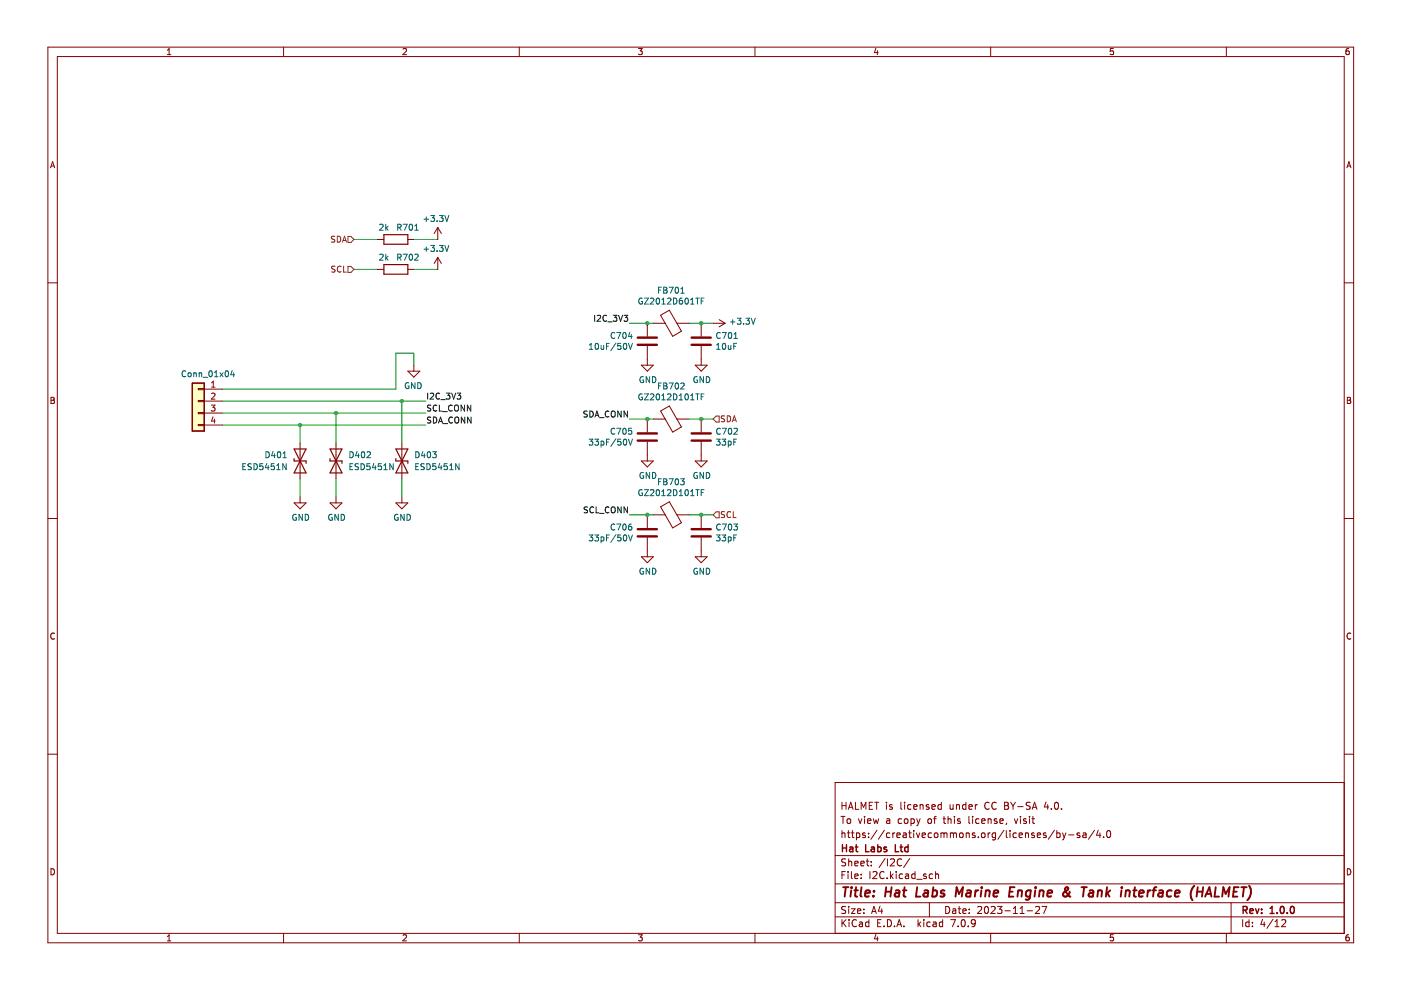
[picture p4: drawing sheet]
<svg xmlns="http://www.w3.org/2000/svg" width="297mm" height="210mm" viewBox="0 0 297 210" stroke-linecap="round" stroke-linejoin="round" font-family="sans-serif">
<g fill="none" stroke="#840000" stroke-width=".21">
<path d="M10.2 10h276.8v189.9h-276.8zM12.2 12h272.8v185.9h-272.8zM35.5 11.6h.7M35.5 10.7l.4-.4v1.3M60.1 10v2M85.5 10.4l.5-.1 .2 .4-.8 .9h.8M110.1 10v2M135.4 10.3h.8l-.5 .5 .4 .1v.6l-.2 .1-.5-.1M160.1 10v2M185.7 10.2l-.3 1h.8M186 10.7v.9M210 10v2"/>
<path d="M236.1 10.3h-.7v.6l.6-.1 .1 .7-.2 .1-.5-.1M260 10v2M286 10.3h-.4l-.2 .3-.1 .7 .3 .3 .4-.1v-.7h-.4l-.3 .2M10.7 35.6l.5-1.3 .4 1.3M10.8 35.2h.7M285.6 35.6l.4-1.3 .4 1.3M285.7 35.2h.6M10.2 60h2M285 60h2M10.8 84.2h.4l.3 .3-.3 .4 .3 .1 .1 .3-.3 .2h-.5zM10.8 84.9h.4M285.7 84.2h.4l.2 .3-.2 .4 .2 .1 .1 .3-.2 .2h-.5z"/>
<path d="M285.7 84.9h.4M10.2 109.9h2M285 109.9h2M11.6 134.3a.58 .58 0 0 0-.9 .6 .58 .58 0 0 0 .9 .5M286.4 134.3a.58 .58 0 0 0-.8 .6 .58 .58 0 0 0 .8 .5M10.2 159.9h2M285 159.9h2M178.3 173.1h.9M178.5 170.1v1.5M178.5 176.1v1.5M178.5 176.7l.2-.1 .4 .1 .1 .9M178.5 170.8h.9"/>
<path d="M178.7 173.1v1.5M179.4 170.1v1.5M179.7 176.6h.5M179.7 173.7l.2-.1 .4 .1 .1 .6-.2 .2-.3 .1-.2-.1zM179.9 176.1v1.3l.3 .2M179.9 171.6l.5-1.5 .5 1.5M180 171.2h.7M180.5 176.6h.6M180.7 176.1v1.3l.4 .2M181.4 170.1v1.5h.7M181.6 176.7l.4-.1 .3 .3-.1 .6h-.6M181.6 176.6v1.5"/>
<path d="M182 173.6l.4 1 .3-1M182.6 171.6v-1.5l.5 1.1 .5-1.1v1.5M183.3 173.1v.1M183.3 173.6v1M183.4 176.7l-.3-.1-.2 .2v.2l.5 .2v.3h-.5M183.9 174.1l.8-.1-.1-.3-.4-.1-.3 .2 .1 .7h.6M184.2 177.5v.1M184.2 176.7v.1M184.3 170.8h.5M185 170.1h-.7v1.5h.7M185.2 173.6l.2 1 .3-.7 .3 .7 .3-1M185.4 170.1h.9"/>
<path d="M185.9 170.1v1.5M185.9 176l-1.2 1.9M187.5 176l-1.3 1.9M187.9 170.1v.1M187.9 170.6v1M188 173.7h.6l.1 .9M188.7 176.7l-.5-.1-.3 .3 .2 .6h.6M188.7 174h-.5l-.3 .2 .3 .4 .5-.1M189.2 170.7l-.4-.1-.2 .2 .1 .2 .5 .2v.3h-.6M189.3 176.6v1M189.7 176.6l-.4 .3M190.2 177.1l.7-.1-.1-.3-.4-.1-.2 .2v.7h.6"/>
<path d="M191 170.1v1.3l.2 .2M191.2 173.7l-.5-.1-.3 .3 .2 .6h.6M191.5 176.7h.6l.1 .9M191.8 173.7l.2-.1 .4 .1 .1 .6-.1 .2-.4 .1-.2-.1zM191.8 170.1v.1M191.8 170.6v1M192.2 177h-.5l-.3 .2 .3 .4 .5-.1M192.7 176.6h.5M192.9 176.1v1.3l.3 .2M193.2 173.7l.4-.1 .3 .3-.2 .6h-.5M193.2 173.6v1.5M193.2 170.7l-.5-.1-.3 .3 .2 .6h.6"/>
<path d="M193.7 176.1v.1M193.7 176.6v1M193.7 171.1l.7-.1v-.3l-.5-.1-.2 .2 .1 .7h.6M194.3 176.6l.3 1 .4-1M194.4 173.6l.3 1M194.7 174.6l-.3 .5M195.1 173.6l-.4 1M195.1 170.7l.2-.1 .3 .1 .1 .9M195.1 170.6v1M195.5 177.1l.7-.1-.1-.3-.4-.1-.2 .2 .1 .7h.5M196.8 173.7l.2-.1 .4 .1 .1 .6-.1 .2-.4 .1-.2-.1zM196.9 170.7l-.3-.1-.2 .2v.2l.5 .2v.3h-.5"/>
<path d="M197.5 176.7l-.4-.1-.3 .3 .1 .6h.6M197.6 171.1l.7-.1-.1-.3-.4-.1-.2 .2v.7h.6M197.9 173.6h.6M198.1 176.7l.3-.1 .4 .1 .1 .6-.2 .2-.3 .1-.3-.1zM198.5 173.1l-.4 .2v1.3M199.5 176.7l.4-.1 .2 .2M199.5 176.6v1M199.6 170.7l-.5-.1-.2 .3 .1 .6h.6M199.6 170.1v1.5M199.9 173.6h.6M200.1 176.8l.3-.2 .3 .1 .1 .9M200.1 176.8v.8"/>
<path d="M200.1 173.1v1.3l.4 .2M201 173.7l.2-.1 .4 .1v.9M201 173.1v1.5M201.4 170.6l.1 .9 .4 .1 .2-.1M201.5 176.7l.4-.1 .2 .2M201.5 176.6v1M202.1 170.6v1M202.1 176.8l.3-.2 .3 .1 .1 .9M202.1 176.8v.8M202.4 173.1v.1M202.4 173.6v1M202.8 170.6v1"/>
<path d="M202.8 170.7l.2-.1 .4 .1v.9M203.5 176.7l.2-.1 .4 .1 .1 .6-.1 .2-.4 .1-.2-.1zM203.6 173.7l-.4-.1-.2 .2 .1 .2 .5 .2v.3h-.6M204.8 170.7l-.4-.1-.3 .3 .1 .6h.6M204.8 170.1v1.5M204.9 176.6v1M204.9 176.7l.2-.1 .3 .1 .1 .9M205.4 171.1l.7-.1v-.3l-.5-.1-.2 .2 .1 .7h.6M205.4 173.1v1.3l.2 .2M206.2 173.1v.1M206.2 173.6v1M206.7 176.7l-.3-.1-.3 .2 .1 .2 .5 .2v.3h-.6"/>
<path d="M206.8 170.6v1M207.2 170.6l-.4 .3M207.4 177.5v.1M207.6 173.7l-.5-.1-.2 .3 .1 .6h.6M208.1 176.7l.3-.1 .4 .1 .1 .6-.2 .2-.3 .1-.3-.1zM208.1 174.1l.8-.1-.1-.3-.4-.1-.3 .2 .1 .7h.6M209.5 176.6v1M209.5 173.6v1M209.5 173.7l.2-.1 .4 .1v.9M209.7 170.2a.71 .71 0 0 0-1 .5 .71 .71 0 0 0 .7 .9l.3-.1M209.9 176.6l-.4 .3M211.1 176.7l-.5-.1-.2 .3 .1 .6h.6"/>
<path d="M211.1 176.6v1.2l-.3 .3-.4-.1M211.2 170.2a.71 .71 0 0 0-1 .5 .71 .71 0 0 0 .7 .9l.3-.1M211.4 173.7l-.4-.1-.2 .2 .1 .2 .5 .2v.3h-.6M212 174.1l.7-.1-.1-.3-.4-.1-.2 .2 .1 .7h.5M212.9 176l-1.3 1.9M213 170.1h.5l.3 .3-.3 .4 .3 .2 .1 .3-.3 .3h-.6zM213 170.8h.5M213.4 176.1v1.3l.2 .2M213.4 174.5l-.1 .3M214.1 176.1v.1M214.1 176.6v1M214.3 170.1l.5 .8"/>
<path d="M214.8 170.9v.7M215.1 173.6l.3 1 .4-1M215.3 170.1l-.5 .8M215.5 176.7l-.4-.1-.3 .3 .1 .6h.6M215.8 171h1.1M216.1 177.1l.7-.1-.1-.3-.4-.1-.2 .2v.7h.6M216.4 173.1v.1M216.4 173.6v1M217.4 176.7l.2-.1 .4 .1 .1 .9M217.4 176.6v1M217.6 173.7l-.4-.1-.2 .2 .1 .2 .5 .2v.3h-.6M218.3 173.1v.1"/>
<path d="M218.3 173.6v1M218.4 170.2l-.5-.1-.3 .1v.5l.7 .3 .1 .3-.3 .3-.5-.1M218.8 173.6h.5M218.9 171.6l.4-1.5 .5 1.5M219 171.2h.7M219 173.1v1.3l.3 .2M219.3 176.7l-.4-.1-.2 .2 .1 .2 .5 .2v.3h-.6M219.9 177.1l.7-.1v-.3l-.5-.1-.2 .2 .1 .7h.6M221.8 176.7l-.4-.1-.2 .2 .1 .2 .5 .2v.3h-.6M221.8 170l-.4 1.1h.9M222.1 170.6v1M222.9 171.5v.1"/>
<path d="M223.6 176l-1.3 1.9M223.7 170.2l.2-.1a.8 .8 0 0 1 .5 .7 .8 .8 0 0 1-.5 .8l-.3-.6zM224.1 176.7l.4-.1 .3 .3-.2 .6h-.5M224.1 176.1v1.5M225.1 171.5v.1M225.3 176.6l.3 1M225.6 177.6l-.3 .5M226 176.6l-.4 1M226.6 177h1.1M228.9 176.7l-.3-.1-.3 .2 .1 .2 .5 .2v.3h-.6M229.6 176.7h.6l.1 .9M230.3 177h-.5l-.2 .2 .2 .4 .5-.1"/>
<path d="M232.1 176l-1.3 1.9M232.8 176l-.3 1.1h.9M233.2 176.6v1M234 177.5v.1M234.8 176.2l.2-.1a.8 .8 0 0 1 .5 .7 .8 .8 0 0 1-.5 .8l-.4-.6zM285 165.9h-107.9v32M10.8 184.2a.66 .66 0 0 1 .8 .6 .66 .66 0 0 1-.8 .7zM35.5 198.6l.4-.4v1.3M35.5 199.5h.7M60.1 197.9v2M85.5 198.3l.5-.1 .2 .4-.8 .9h.8M110.1 197.9v2"/>
<path d="M135.4 198.2h.8l-.5 .5 .4 .1v.6l-.2 .1-.5-.1M160.1 197.9v2M177.1 194.4h107.9M177.1 191.4h107.9M177.1 187.4h107.9M177.1 181.4h107.9M178.5 195v1.5M178.5 185.5h.5M178.7 195.6l.7 .9M179.2 184.8h-.7v1.5M179.3 192.3l-.6-.1-.2 .1v.5l.7 .2 .1 .4-.3 .3-.6-.1M179.3 182.2l-.6-.1-.2 .1v.5l.7 .2 .1 .4-.3 .3-.6-.1"/>
<path d="M179.4 195l-.9 .8M179.8 184.8v.1M179.8 185.3v1M179.9 182.1v1.5M179.9 192.2v.1M179.9 192.7v1M179.9 182.7l.3-.1 .3 .1 .1 .9M180 195v.1M180 195.5v1M180.5 192.7h.8l-.8 1h.8M180.5 184.8v1.3l.2 .2M181.2 183.1l.7-.2v-.2l-.5-.1-.2 .2 .1 .7h.6"/>
<path d="M181.2 185.8l.7-.2v-.2l-.5-.1-.2 .2 .1 .7h.6M181.6 195.1a.71 .71 0 0 0-1 .5 .71 .71 0 0 0 .7 .9l.3-.2M181.8 193.2l.7-.2-.1-.2-.4-.1-.2 .2 .1 .7h.5M182.2 195.6h.6l.1 .9M182.5 183.1l.7-.2v-.2l-.5-.1-.2 .2 .1 .7h.6M182.6 186.1v.2M182.6 185.4v.1M182.9 195.8l-.5 .1-.2 .2 .2 .4 .5-.1M183.2 193.5v.2M183.2 192.8v.1M183.7 182.6h.5M183.9 182.1v1.3l.3 .2"/>
<path d="M184.2 195.6l-.4-.1-.3 .3 .2 .6h.5M184.2 195v1.5M184.4 184.8v1.5M184.7 183.4v.2M184.7 182.7v.1M184.8 193.7l.5-1.5 .5 1.5M184.9 193.3h.8M185.1 184.9l.6-.1 .2 .4-.9 1.1h.9M185.7 198.1l-.3 1h.8M186 198.6v.9M186.1 195.7h.5M186.6 192.1l-.4 1.1h1"/>
<path d="M186.8 195h-.7v1.5h.7M186.9 192.7v1M187.4 196.3v.2M187.4 184.9a.71 .71 0 0 0-.9 .5 .71 .71 0 0 0 .7 .9l.2-.2M187.7 182l-1.3 1.9M188.1 186.1v.2M188.2 195a.76 .76 0 0 1 .8 .7 .76 .76 0 0 1-.8 .8zM188.2 182.1v1.5M188.8 182.2l.6-.1 .3 .4-1 1.1h1M188.8 184.8v1.5M188.9 185.7l.5 .6M189.4 185.3l-.6 .6"/>
<path d="M189.7 196.3v.2M190 184.8v.1M190 185.3v1M190.2 196.5l.5-1.5 .5 1.5M190.3 196.1h.7M191.2 182.2a.71 .71 0 0 0-1 .5 .71 .71 0 0 0 .7 .9l.3-.2M191.4 185.4l-.5-.1-.2 .3 .1 .6h.6M191.7 196.3v.2M192 185.4h.6l.1 .9M192.7 185.6l-.5 .1-.3 .2 .3 .4 .5-.1M192.9 182l-1.3 1.9M194 185.4l-.4-.1-.3 .3 .1 .6h.6"/>
<path d="M194 184.8v1.5M194.4 186.4h1.1M194.6 195v1.5M194.8 195.9l.4 .6M195.2 195.5l-.6 .6M195.9 195v.1M195.9 195.5v1M196.4 185.4l-.4-.1-.2 .2 .1 .2 .5 .2v.3h-.6M197 191.4v3M197.2 195.6l-.4-.1-.3 .3 .1 .6h.6M197.7 185.4l-.4-.1-.3 .3 .1 .6h.6M197.9 195.6h.5l.1 .9"/>
<path d="M198.4 185.4l.2-.1 .3 .1 .1 .9M198.4 184.8v1.5M198.5 195.8l-.5 .1-.2 .2 .2 .4 .5-.1M199.9 195.6l-.5-.1-.3 .3 .2 .6h.6M199.9 195v1.5M200.5 192.2a.76 .76 0 0 1 .9 .7 .76 .76 0 0 1-.9 .8zM201.6 195h1l-.7 1.5M202 192.8h.6v.9M202.6 193l-.5 .1-.2 .2 .2 .4 .5-.1M203.1 192.7h.6M203.1 196.3v.2M203.4 192.2v1.3l.3 .2"/>
<path d="M203.9 195.1l.2-.1a.8 .8 0 0 1 .6 .7 .8 .8 0 0 1-.6 .8l-.3-.6zM204.1 193.2l.8-.2-.1-.2-.4-.1-.3 .2 .1 .7h.6M205.3 196.3v.2M205.5 193.5v.2M205.5 192.8v.1M206.8 195.6l-.3 .3h-.3l-.3-.3v-.3l.3-.3 .4 .1 .2 .2a1 1 0 0 1-.4 1.2h-.3M207.3 192.3l.6-.1 .2 .4-.9 1.1h.9M208.9 192.3l.2-.1a.8 .8 0 0 1 .5 .7 .8 .8 0 0 1-.5 .8l-.4-.6zM210 197.9v2M210.1 192.3l.6-.1 .3 .4-.9 1.1h.9M211.5 192.2h.9l-.5 .6 .5 .1v.6l-.3 .2-.6-.2M213.1 193.1h1.1"/>
<path d="M214.9 193.7h.8M214.9 192.6l.4-.4v1.5M216.3 193.7h.8M216.3 192.6l.4-.4v1.5M217.8 193.1h1.1M219.6 192.3l.5-.1 .3 .4-.9 1.1h.9M220.9 192.2h1l-.6 1.5M236.1 198.2h-.7v.6l.6-.1 .1 .7-.2 .1-.5-.1M260 197.9v2M261 191.4v6.5M263.5 195v1.5M264.8 195.6l-.4-.1-.3 .3 .2 .6h.5"/>
<path d="M264.8 195v1.5M265.5 196.3v.2M265.5 195.6v.1M267.7 194.9l-.4 1.1h1M268 195.5v1M269.9 194.9l-1.3 1.9M270.3 196.5h.9M270.3 195.4l.4-.4v1.5M271.7 195.1l.6-.1 .3 .4-.9 1.1h.9M285.7 184.2a.66 .66 0 0 1 .7 .6 .66 .66 0 0 1-.7 .7zM286 198.2l-.4 .1-.2 .2-.1 .7 .3 .3 .4-.1v-.7h-.4l-.3 .2"/>
</g>
<g fill="none" stroke="#840000" stroke-width=".3">
<path d="M178.6 179.1v1.5M178.6 179.8h.9M179.5 179.1v1.5M180.2 179.7h.6v.9M180.8 179.9l-.5 .1-.2 .2 .2 .4 .5-.1M181.3 179.6h.6M181.5 179.1v1.3l.4 .2M183.5 179.1v1.5h.8M184.8 179.7h.5l.1 .9M185.4 179.9l-.5 .1-.2 .2 .2 .4 .5-.1M186.1 179.7l.4-.1 .3 .3-.1 .6h-.6M186.1 179.1v1.5"/>
<path d="M188 179.7l-.4-.1-.2 .2 .1 .2 .5 .2v.3h-.6M189.8 179.1v1.5h.7M190.8 179.6h.6M191 179.1v1.3l.4 .2M192.5 179.7l-.4-.1-.3 .3 .2 .6h.5M192.5 179.1v1.5M263.6 193l.7-.1 .1-.2v-.4l-.8-.1v1.5M263.9 193l.5 .7M265 193.2l.7-.2-.1-.3h-.4l-.2 .2 .1 .7h.5M266.2 192.7l.4 1 .3-1M267.5 193.5v.2M267.5 192.7v.2"/>
<path d="M269.3 193.7h.8M269.3 192.6l.4-.4v1.5M270.8 193.5v.2M271.6 192.3l.2-.1a.8 .8 0 0 1 .5 .7 .8 .8 0 0 1-.5 .8l-.4-.6zM272.9 193.5v.2M273.7 192.3l.2-.1a.8 .8 0 0 1 .5 .7 .8 .8 0 0 1-.5 .8l-.3-.6z"/>
</g>
<g fill="none" stroke="#840000" stroke-width=".4">
<path d="M178.8 188.1h1.1M179.3 188.1l-.2 2M180.5 188.8l-.2 1.3M180.6 188.1l-.1 .2M181.1 188.8h.8M181.5 188.1l-.2 1.7 .1 .2 .3 .1M182.7 188.1l-.3 1.7 .3 .3M183.4 189.4l1-.2v-.3h-.8l-.2 .9 .2 .3 .6-.1M185.2 189.9v.2M185.3 188.9v.2M187.8 189.1h1.1M187.9 188.1l-.3 2"/>
<path d="M189 188.1l-.2 2M189.9 188.9h.7v1.2M190.7 189.2l-.7 .1a.4 .4 0 0 0-.3 .4 .4 .4 0 0 0 .2 .4l.7-.1M191.4 188.8h.8M191.8 188.1l-.2 1.7v.2l.4 .1M194.5 188.1l-.3 2h1M196 188.9h.7v1.2M196.8 189.2l-.7 .1a.4 .4 0 0 0-.3 .4 .4 .4 0 0 0 .2 .4l.7-.1M197.8 188.9h.7l.2 .3-.1 .5a.66 .66 0 0 1-1 .3M197.9 188.1l-.3 2M200.3 188.9a.49 .49 0 0 0-.8 .3v.1l.7 .2v.3l-.3 .3-.5-.1M202.6 190.1l.2-2 .5 1.4 .9-1.4-.3 2"/>
<path d="M205 188.9h.8l-.1 1.2M205.8 189.2l-.6 .1a.4 .4 0 0 0-.4 .4 .4 .4 0 0 0 .3 .4l.6-.1M206.8 188.8l-.1 1.3M207.4 188.8l-.4 .1-.2 .3M208.1 188.8l-.2 1.3M208.2 188.1l-.1 .2M209 189l.3-.2 .5 .1-.1 1.2M209 188.8l-.1 1.3M210.7 189.4l.9-.2v-.3h-.8l-.2 .9 .3 .3 .5-.1M214 189.1h.7M215.1 188.1h-.9l-.3 2h1M215.9 189l.3-.2 .4 .1v1.2"/>
<path d="M215.9 188.8l-.2 1.3M218.5 188.9a.66 .66 0 0 0-.9 .3l-.1 .5 .1 .3h.8M218.6 188.8l-.3 1.6-.4 .4-.4-.1M219.5 188.8l-.2 1.3M219.6 188.1v.2M220.4 189l.3-.2 .5 .1-.1 1.2M220.5 188.8l-.2 1.3M222.1 189.4l1-.2-.1-.3h-.7l-.3 .9 .3 .3 .6-.1M226.8 189.1l-.2 .4a.92 .92 0 0 1-.9 .6l-.2-.1a.54 .54 0 0 1 .1-.8l.9-.7-.1-.3-.2-.1a.6 .6 0 0 0-.2 1.1l.7 .8 .3 .1M229.3 188.1h1.1M229.9 188.1l-.3 2M231 188.9h.8l-.1 1.2"/>
<path d="M231.8 189.2l-.7 .1a.4 .4 0 0 0-.3 .4 .4 .4 0 0 0 .2 .4l.7-.1M232.8 189l.3-.2 .5 .1-.1 1.2M232.8 188.8l-.1 1.3M234.7 188.1l-.2 2M234.8 189.3l.4 .8M235.4 188.8l-.9 .7M237.8 188.8l-.2 1.3M237.9 188.1l-.1 .2M238.7 189l.3-.2 .5 .1-.1 1.2M238.7 188.8l-.1 1.3M240.3 188.8h.7M240.6 188.1l-.2 1.7 .1 .2 .3 .1"/>
<path d="M241.5 189.4l1-.2-.1-.3h-.7l-.2 .9 .2 .3 .6-.1M243.4 188.8l-.2 1.3M244 188.8l-.4 .1-.3 .3M244.3 188.8h.8M245.2 188.1l-.4 .1-.1 .2-.2 1.7M245.8 188.9h.7v1.2M246.6 189.2l-.7 .1a.4 .4 0 0 0-.3 .4 .4 .4 0 0 0 .2 .4l.7-.1M248.4 188.9a.66 .66 0 0 0-1 .3v.5l.1 .3h.8M249.1 189.4l1-.2-.1-.3h-.7l-.2 .9 .2 .3 .6-.1M253.2 187.8a2.35 2.35 0 0 0-.4 3.1M253.8 189.1h1.2M253.9 188.1l-.2 2"/>
<path d="M255.1 188.1l-.3 2M255.5 190.1l.9-2 .4 2M255.8 189.5h.9M257.8 188.1l-.3 2h1M259.1 190.1l.3-2 .5 1.4 .8-1.4-.2 2M261.5 189.1h.7M262.6 188.1h-.9l-.3 2h1M263.2 188.1h1.1M263.8 188.1l-.3 2M264.8 187.8a2.32 2.32 0 0 1-.3 3.1"/>
</g>
<path d="M40.8 81.2h2.5v10.2h-2.5z" fill-rule="evenodd" fill="#ffffc2"/>
<path d="M81.4 49.8h5.1v2h-5.1zM81.4 56.1h5.1v2h-5.1zM40.8 81.2h2.5v10.2h-2.5zM62.4 97.2v.5h2.5v.5M62.4 95.2h2.5l-2.5 5.1h2.5zM70 97.2v.5h2.5v.5M70 95.2h2.5l-2.5 5.1h2.5zM83.9 97.2v.5h2.6v.5M83.9 95.2h2.6l-2.6 5.1h2.6z" fill="none" stroke="#840000" stroke-width=".25"/>
<g fill="none" stroke="#009600" stroke-width=".21">
<path d="M75 50.8h5.1M75 57.1h5.1M87.7 50.8h5.1M87.7 57.1h5.1M87.7 77.4v-2.5h-3.8v7.6h-36.8M133.4 68.5h5.1M146.1 68.5h5.1M47.1 90.1h43.2M47.1 87.6h43.2M47.1 85h43.2M63.6 90.1v3.8M71.2 87.6v6.3"/>
<path d="M85.2 85v8.9M133.4 88.8h5.1M146.1 88.8h5.1M63.6 101.5v3.9M71.2 101.5v3.9M85.2 101.5v3.9M133.4 109.2h5.1M146.1 109.2h5.1"/>
</g>
<g fill="none" stroke="#0f0f0f" stroke-width=".21">
<path d="M126.1 66.8v1.3M126.6 67l.5-.2 .2 .4-.7 .9h.7M128.6 67a.56 .56 0 0 0-.8 .5 .56 .56 0 0 0 .8 .5M128.9 68.2h.9M130 66.8h.8l-.4 .5 .3 .2v.5l-.1 .1-.6-.1M131.2 66.8l.4 1.3 .4-1.3M132.3 66.8h.8l-.4 .5 .3 .2v.5l-.2 .1-.5-.1M90.7 83.3v1.3M91.2 83.5l.5-.2 .2 .4-.7 .9h.7M91.3 88.5h-.6v.4l.5 .3 .1 .3-.2 .2-.5-.1M91.3 85.9l-.6 .1v.4l.5 .2 .1 .3-.2 .3-.5-.1M91.9 88.4a.64 .64 0 0 1 .7 .7 .64 .64 0 0 1-.7 .6z"/>
<path d="M92.6 86a.56 .56 0 0 0-.8 .5 .56 .56 0 0 0 .8 .5M93 89.7l.4-1.3 .4 1.3M93.1 89.3h.6M93.2 85.9v1.3h.6M93.2 83.5a.56 .56 0 0 0-.8 .5 .56 .56 0 0 0 .8 .5M93.5 84.7h.9M93.9 87.3h1M93.9 89.8h1M94.6 83.3h.8l-.4 .5 .3 .2v.5l-.1 .1-.6-.1M95.8 83.3l.4 1.3 .4-1.3M95.9 86a.56 .56 0 0 0-.8 .5 .56 .56 0 0 0 .8 .5M95.9 88.5a.56 .56 0 0 0-.8 .6 .56 .56 0 0 0 .8 .5"/>
<path d="M96.4 86.1l.3-.2a.43 .43 0 0 1 .5 .4v.4a.42 .42 0 0 1-.4 .5 .42 .42 0 0 1-.4-.5zM96.5 88.6l.2-.2a.43 .43 0 0 1 .6 .4v.5a.42 .42 0 0 1-.5 .4 .42 .42 0 0 1-.4-.4zM96.9 83.3h.8l-.4 .5 .3 .2v.5l-.2 .1-.5-.1M98.5 85.9v1.3l-.7-1.3v1.3M98.5 88.4v1.3l-.7-1.3v1.3M99.8 85.9v1.3l-.7-1.3v1.3M99.9 88.4v1.3l-.8-1.3v1.3M124.5 87.2l-.7 .1v.3l.6 .3 .1 .3-.2 .2h-.5M125.1 87.2a.64 .64 0 0 1 .7 .6 .64 .64 0 0 1-.7 .6zM126.1 88.4l.5-1.2 .4 1.2M126.3 88.1h.6M127.1 88.5h1"/>
<path d="M129.1 87.3a.56 .56 0 0 0-.8 .5 .56 .56 0 0 0 .8 .5M129.6 87.3l.3-.1a.43 .43 0 0 1 .5 .4v.4a.42 .42 0 0 1-.4 .4 .42 .42 0 0 1-.4-.4zM131.7 87.2v1.2l-.7-1.2v1.2M133 87.2v1.2l-.7-1.2v1.2M124.6 107.5l-.7 .1v.3l.5 .3 .2 .3-.3 .2h-.5M125.8 107.6a.56 .56 0 0 0-.8 .5 .56 .56 0 0 0 .8 .5M126.4 107.5v1.2h.6M127.1 108.9h1M129.1 107.6a.56 .56 0 0 0-.8 .5 .56 .56 0 0 0 .8 .5M129.6 107.6l.3-.1a.43 .43 0 0 1 .5 .4v.4a.42 .42 0 0 1-.4 .5 .42 .42 0 0 1-.4-.5zM131.7 107.5v1.2l-.7-1.2v1.2M133 107.5v1.2l-.7-1.2v1.2"/>
</g>
<g fill="none" stroke="#725600" stroke-width=".21">
<path d="M71 50.1l-.7 .1v.4l.6 .2 .1 .3-.3 .3-.4-.1M71 56.5h-.6v.4l.5 .3 .1 .3-.2 .2-.5-.1M71.5 50.1a.64 .64 0 0 1 .8 .6 .64 .64 0 0 1-.8 .7zM72.3 56.5a.56 .56 0 0 0-.8 .6 .56 .56 0 0 0 .8 .5M72.6 51.4l.4-1.3 .5 1.3M72.7 51h.6M72.8 56.4v1.3h.7M73.8 56.5h.6l.6 .6-.6 .7h-.6zM73.8 50.1h.6l.6 .7-.6 .6h-.6zM151.2 88.8l.6-.6h.7v1.3h-.7zM153.6 88.2l-.6 .1v.3l.5 .3 .1 .3-.2 .2h-.5M154.2 88.2a.64 .64 0 0 1 .7 .6 .64 .64 0 0 1-.7 .6z"/>
<path d="M155.3 89.4l.4-1.2 .4 1.2M155.4 89.1h.6M151.2 109.2l.6-.7h.7v1.3h-.7zM153.6 108.5l-.6 .1v.4l.5 .2 .1 .3-.2 .2h-.5M154.9 108.6a.56 .56 0 0 0-.8 .5 .56 .56 0 0 0 .8 .5M155.5 108.5v1.2h.6"/>
</g>
<g fill="none" stroke="#840000" stroke-width=".21">
<path d="M80.1 50.8h1.3M80.1 57.1h1.3M86.5 50.8h1.2M86.5 57.1h1.2M92.8 54.6l.8 1.2M92.8 48.2v2.6M92.8 54.6v2.5M92.8 54.6l-.7 1.2M92.8 48.2l.8 1.3M92.8 48.2l-.7 1.3M86.5 78.7h2.5l-1.3 1.3zM87.7 77.4v1.3"/>
<path d="M136 77.4h2.5l-1.3 1.3zM137.2 68.5v2.8M137.2 73.4v4M138.5 68.5h2.5M140.1 66.8l1.8-1 2.6 4.4-1.9 1.1zM143.5 68.5h2.6M147.4 77.4h2.5l-1.2 1.3zM148.7 68.5v2.8M148.7 73.4v4M151.2 68.5h2.5M152.5 67.8l1.2 .7M153.7 68.5l-1.2 .8"/>
<path d="M42 82.4h1.3v.2h-1.3zM42 84.9h1.3v.3h-1.3zM42 87.5h1.3v.2h-1.3zM42 90h1.3v.2h-1.3zM43.3 82.5h3.8M43.3 85h3.8M43.3 87.6h3.8M43.3 90.1h3.8M63.6 93.9v7.6M71.2 93.9v7.6M85.2 93.9v7.6M136 97.7h2.5l-1.3 1.3z"/>
<path d="M137.2 88.8v2.8M137.2 93.7v4M138.5 88.8h2.5M140.1 87.1l1.8-1 2.6 4.4-1.9 1.1zM143.5 88.8h2.6M147.4 97.7h2.5l-1.2 1.3zM148.7 88.8v2.8M148.7 93.7v4M62.4 106.6h2.5l-1.3 1.3zM63.6 105.4v1.2M70 106.6h2.5l-1.3 1.3zM71.2 105.4v1.2"/>
<path d="M83.9 106.6h2.6l-1.3 1.3zM85.2 105.4v1.2M136 118h2.5l-1.3 1.3zM137.2 109.2v2.8M137.2 114v4M138.5 109.2h2.5M140.1 107.5l1.8-1.1 2.6 4.4-1.9 1.1zM143.5 109.2h2.6M147.4 118h2.5l-1.2 1.3zM148.7 109.2v2.8M148.7 114v4"/>
</g>
<g fill="none" stroke="#006464" stroke-width=".21">
<path d="M80.5 47.7l.5-.2 .2 .4-.7 .9h.7M80.5 54l.5-.1 .2 .4-.7 .9h.7M81.8 47.5v1.3M81.8 53.9v1.3M81.9 48.3l.4 .5M81.9 54.7l.4 .5M82.3 48l-.5 .4M82.3 54.3l-.5 .5M84.3 48.2l.6-.1 .1-.4-.7-.2v1.3M84.3 54.6l.6-.1 .1-.5-.7-.1v1.3M84.6 48.2l.4 .6M84.6 54.6l.4 .6"/>
<path d="M85.5 47.5h.8l-.5 1.3M85.5 53.9h.8l-.5 1.3M86.9 47.7l.1-.2a.68 .68 0 0 1 .5 .7 .68 .68 0 0 1-.5 .6l-.3-.5zM86.9 54l.1-.1a.68 .68 0 0 1 .5 .6 .68 .68 0 0 1-.5 .7l-.3-.5zM88 48.8h.7M88 47.9l.3-.4v1.3M88 54l.4-.1 .3 .4-.8 .9h.8M89.9 52.8h1M89.9 46.5h1M90.4 46v1M90.4 52.3v1M91.3 52h.8l-.4 .5 .4 .1v.6l-.2 .1-.6-.1"/>
<path d="M91.3 45.7h.8l-.4 .5 .4 .1v.5l-.2 .2-.6-.2M92.7 53.2v.1M92.7 46.8v.2M93.2 52h.7l-.4 .5 .4 .1v.6l-.2 .1-.5-.1M93.2 45.7h.7l-.4 .5 .4 .1v.5l-.2 .2-.5-.2M94.3 52l.4 1.3 .5-1.3M94.3 45.7l.4 1.3 .5-1.3M39.4 78.7a.56 .56 0 0 0-.8 .5 .56 .56 0 0 0 .8 .6M40 79.1l.3-.1 .2 .3v.3l-.2 .3-.4-.3zM41.1 79.2l.5-.1v.8M41.1 79v.9M42.2 79.2l.5-.1 .1 .8"/>
<path d="M42.2 79v.9M44.4 78.7l.2-.1a.68 .68 0 0 1 .4 .6 .68 .68 0 0 1-.4 .7l-.3-.5zM45.5 79.9h.7M45.5 79l.3-.4v1.3M46.6 79l.7 .9M47.3 79l-.7 .9M47.8 78.7l.2-.1a.68 .68 0 0 1 .5 .6 .68 .68 0 0 1-.5 .7l-.3-.5zM49.2 78.6l-.3 .9h.8M49.5 79v.9M125 74.1h.7M125 73.2l.3-.4v1.3M126.3 72.9l.2-.1a.68 .68 0 0 1 .4 .6 .68 .68 0 0 1-.4 .7l-.3-.5z"/>
<path d="M127.4 73.2l.1 .8 .5-.1M128 73.2v.9M128.6 73.4h.4M129.2 72.8h-.6v1.3M130.3 70.6a.56 .56 0 0 0-.8 .5 .56 .56 0 0 0 .8 .5M130.6 72.7l-1.1 1.7M130.8 70.5h.8l-.5 1.3M131.6 72.8h-.6l-.1 .6 .7-.1v.6l-.2 .2-.5-.2M132.2 70.6l.1-.1a.68 .68 0 0 1 .5 .6 .68 .68 0 0 1-.5 .7l-.3-.5zM132.3 72.9l.2-.1a.68 .68 0 0 1 .4 .6 .68 .68 0 0 1-.4 .7l-.3-.5zM133.2 72.8l.5 1.3 .4-1.3M133.5 70.4l-.3 .9h.8"/>
<path d="M133.8 70.9v.9M136.2 63.3a.58 .58 0 0 0-.8 .6 .58 .58 0 0 0 .8 .5v-.5h-.2M136.4 79.9a.58 .58 0 0 0-.7 .6 .58 .58 0 0 0 .8 .5v-.4h-.3M136.6 63.2h.9l-.9 1.3h.9M137.7 79.9v1.2l-.7-1.2v1.2M137.9 63.3l.5-.1 .2 .4-.8 .9h.8M138.3 79.9a.64 .64 0 0 1 .8 .6 .64 .64 0 0 1-.8 .6zM139.2 63.3l.2-.1a.68 .68 0 0 1 .5 .6 .68 .68 0 0 1-.5 .7l-.3-.5zM139.6 61.5h.5M140.2 60.9h-.6v1.3M140.3 64.5h.7M140.3 63.6l.4-.4v1.3"/>
<path d="M140.7 61.5h.4M140.7 60.9h.4l.3 .2-.3 .4 .3 .1v.3l-.2 .3h-.5zM141.5 63.3l.5-.1 .3 .4-.8 .9h.8M141.9 60.9h.8l-.5 1.3M142.8 63.2a.64 .64 0 0 1 .7 .6 .64 .64 0 0 1-.7 .7zM143.3 61l.1-.1a.68 .68 0 0 1 .5 .6 .68 .68 0 0 1-.5 .7l-.3-.5zM144.3 62.2h.8M144.3 61.3l.4-.4v1.3M144.6 63.2l-.3 .1-.2 .2-.1 .7 .3 .3 .4-.1-.1-.7h-.3l-.3 .2M145.3 63.3l.2-.1a.68 .68 0 0 1 .5 .6 .68 .68 0 0 1-.5 .7l-.3-.5zM146.4 64.5h.8M146.4 63.6l.4-.4v1.3"/>
<path d="M147.5 63.2h.7M147.8 79.9a.58 .58 0 0 0-.7 .6 .58 .58 0 0 0 .8 .5v-.4h-.3M147.9 63.2v1.3M148.7 63.8h.4M149.2 79.9v1.2l-.8-1.2v1.2M149.3 63.2h-.6v1.3M149.8 79.9a.64 .64 0 0 1 .7 .6 .64 .64 0 0 1-.7 .6zM151.9 74.1h.8M151.9 73.2l.4-.4v1.3M152.7 70.6a.56 .56 0 0 0-.8 .5 .56 .56 0 0 0 .8 .5M153.1 70.5h.9l-.6 1.3M153.3 72.9l.1-.1a.68 .68 0 0 1 .5 .6 .68 .68 0 0 1-.5 .7l-.3-.5z"/>
<path d="M154.4 73.2l.1 .8 .5-.1M154.5 70.6l.2-.1a.68 .68 0 0 1 .5 .6 .68 .68 0 0 1-.5 .7l-.3-.5zM154.9 68.3h.9M155 73.2v.9M155.3 67.8v.9M155.6 73.4h.4M155.6 71.8h.7M155.6 70.9l.4-.4v1.3M156.2 72.8h-.6v1.3M156.3 67.5h.8l-.4 .5 .3 .1v.5l-.1 .1-.6-.1M157.6 68.6v.1M158.1 67.5h.8l-.4 .5 .4 .1v.5l-.2 .1-.6-.1"/>
<path d="M159.3 67.5l.4 1.2 .4-1.2M43.1 80h.9M51.5 98.9h.4M52.1 98.3h-.6v1.3h.6M53.3 98.4h-.7v.4l.6 .2 .1 .3-.2 .3-.5-.1M53.8 98.3a.64 .64 0 0 1 .8 .6 .64 .64 0 0 1-.8 .7zM55.7 98.3h-.6l-.1 .6h.7v.6l-.2 .1-.5-.1M56.4 95.8a.64 .64 0 0 1 .7 .6 .64 .64 0 0 1-.7 .6zM56.6 98.3l-.3 .9h.7M56.9 98.7v.9M57.9 95.7l-.3 .9h.8M58.1 98.3h-.6v.6h.6v.6l-.1 .1-.5-.1"/>
<path d="M58.2 96.2v.8M58.7 99.6h.7M58.7 98.7l.3-.4v1.3M58.9 95.9l.2-.1a.68 .68 0 0 1 .4 .6 .68 .68 0 0 1-.4 .6l-.3-.4zM60 97h.7M60 96.1l.4-.3v1.2M60.7 98.3v1.3l-.8-1.3v1.3M74.2 95.8a.64 .64 0 0 1 .7 .6 .64 .64 0 0 1-.7 .6zM74.2 98.9h.4M74.8 98.3h-.6v1.3h.6M75.7 95.7l-.3 .9h.8M76 96.2v.8"/>
<path d="M76 98.4h-.7v.4l.6 .2 .1 .3-.2 .3-.5-.1M76.5 98.3a.64 .64 0 0 1 .8 .6 .64 .64 0 0 1-.8 .7zM76.7 95.9l.2-.1a.68 .68 0 0 1 .5 .6 .68 .68 0 0 1-.5 .6l-.3-.4zM77.8 95.9l.5-.1 .2 .3-.7 .9h.7M78.4 98.3h-.6v.6h.6v.6l-.2 .1-.4-.1M79.3 98.3l-.3 .9h.8M79.6 98.7v.9M80.8 98.3h-.6v.6h.6v.6l-.1 .1-.5-.1M81.4 99.6h.7M81.4 98.7l.3-.4v1.3M83.4 98.3v1.3l-.7-1.3v1.3M86.6 81.2a.58 .58 0 0 0-.7 .6 .58 .58 0 0 0 .8 .5v-.4h-.2"/>
<path d="M88 81.1v1.3l-.8-1.3v1.3M88.2 95.8a.64 .64 0 0 1 .7 .6 .64 .64 0 0 1-.7 .6zM88.2 98.9h.4M88.6 81.1a.64 .64 0 0 1 .7 .7 .64 .64 0 0 1-.7 .6zM88.8 98.3h-.6v1.3h.6M89.7 95.7l-.3 .9h.7M90 98.4h-.7v.4l.5 .2 .2 .3-.3 .3-.5-.1M90 96.2v.8M90.5 98.3a.64 .64 0 0 1 .7 .6 .64 .64 0 0 1-.7 .7zM90.7 95.9l.2-.1a.68 .68 0 0 1 .4 .6 .68 .68 0 0 1-.4 .6l-.3-.4zM91.7 95.8h.8l-.4 .5 .3 .1v.5l-.1 .1-.6-.1M92.4 98.3h-.6l-.1 .6h.6l.1 .6-.2 .1-.5-.1"/>
<path d="M93.2 98.3l-.3 .9h.8M93.5 98.7v.9M94.8 98.3h-.6l-.1 .6h.6l.1 .6-.2 .1-.5-.1M95.3 99.6h.8M95.3 98.7l.4-.4v1.3M97.3 98.3v1.3l-.7-1.3v1.3M124.9 93.1h.8l-.4 .5 .3 .1v.6l-.2 .1-.5-.1M126.1 93.1h.8l-.4 .5 .3 .1v.6l-.1 .1-.6-.1M127.4 93.5v1.3M127.4 93.6l.4-.1 .2 .3-.1 .5h-.5M128.6 93.7h.4M129.2 93.1h-.6v1.3"/>
<path d="M130.3 90.9a.56 .56 0 0 0-.8 .5 .56 .56 0 0 0 .8 .5M130.6 93l-1.1 1.7M130.8 90.8h.8l-.5 1.3M131.6 93.1h-.6l-.1 .6h.7v.6l-.2 .1-.5-.1M132.2 90.9l.1-.1a.68 .68 0 0 1 .5 .6 .68 .68 0 0 1-.5 .7l-.3-.5zM132.3 93.2l.2-.1a.68 .68 0 0 1 .4 .6 .68 .68 0 0 1-.4 .7l-.3-.5zM133.2 93.1l.5 1.3 .4-1.3M133.9 90.8h-.6l-.1 .6 .6-.1 .1 .6-.2 .2-.5-.2M136.2 83.6a.58 .58 0 0 0-.8 .6 .58 .58 0 0 0 .8 .5v-.5h-.2M136.6 83.5h.9l-.9 1.3h.9M137.9 83.6l.5-.1 .2 .4-.8 .9h.8M139.2 83.6l.2-.1a.68 .68 0 0 1 .5 .6 .68 .68 0 0 1-.5 .7l-.3-.5z"/>
<path d="M139.6 81.8h.5M140.2 81.2h-.6v1.3M140.3 83.9l.4-.4v1.3M140.3 84.8h.7M140.7 81.2h.4l.3 .2-.3 .4 .3 .1v.3l-.2 .3h-.5zM140.7 81.8h.4M141.5 83.6l.5-.1 .3 .4-.8 .9h.8M141.9 81.2h.8l-.5 1.3M142.8 83.5a.64 .64 0 0 1 .7 .6 .64 .64 0 0 1-.7 .7zM143.3 81.3l.1-.1a.68 .68 0 0 1 .5 .6 .68 .68 0 0 1-.5 .7l-.3-.5zM144 83.9l.4-.4v1.3M144 84.8h.7"/>
<path d="M144.3 81.3l.5-.1 .3 .4-.8 .9h.8M145.3 83.6l.2-.1a.68 .68 0 0 1 .5 .6 .68 .68 0 0 1-.5 .7l-.3-.5zM146.4 83.9l.4-.4v1.3M146.4 84.8h.8M147.5 83.5h.7M147.9 83.5v1.3M148.7 84.1h.4M149.3 83.5h-.6v1.3M151.9 93.1h.8l-.5 .5 .4 .1v.6l-.2 .1-.5-.1M152.7 90.9a.56 .56 0 0 0-.8 .5 .56 .56 0 0 0 .8 .5M153.1 93.1h.8l-.5 .5 .4 .1v.6l-.2 .1-.5-.1M153.1 90.8h.9l-.6 1.3"/>
<path d="M154.4 93.5v1.3M154.4 93.6l.4-.1 .2 .3-.1 .5h-.5M154.5 90.9l.2-.1a.68 .68 0 0 1 .5 .6 .68 .68 0 0 1-.5 .7l-.3-.5zM155.6 93.7h.4M155.6 90.9l.5-.1 .2 .4-.7 .9h.7M156.2 93.1h-.6v1.3M62.8 109.1a.58 .58 0 0 0-.8 .6 .58 .58 0 0 0 .8 .5v-.4h-.2M64.1 109.1v1.2l-.7-1.2v1.2M64.7 109.1a.64 .64 0 0 1 .7 .6 .64 .64 0 0 1-.7 .6zM70.4 109.1a.58 .58 0 0 0-.7 .6 .58 .58 0 0 0 .8 .5v-.4h-.3M71.7 109.1v1.2l-.7-1.2v1.2M72.3 109.1a.64 .64 0 0 1 .8 .6 .64 .64 0 0 1-.8 .6z"/>
<path d="M84.4 109.1a.58 .58 0 0 0-.8 .6 .58 .58 0 0 0 .8 .5v-.4h-.2M85.7 109.1v1.2l-.7-1.2v1.2M86.3 109.1a.64 .64 0 0 1 .7 .6 .64 .64 0 0 1-.7 .6zM124.9 113.4h.8l-.4 .5 .3 .1v.6l-.2 .1-.5-.1M126.1 113.4h.8l-.4 .5 .3 .1v.6l-.1 .1-.6-.1M127.4 113.8v1.3M127.4 113.9l.4-.1 .2 .3-.1 .5h-.5M128.6 114h.4M129.2 113.4h-.6v1.3M130.3 111.2a.56 .56 0 0 0-.8 .5 .56 .56 0 0 0 .8 .6M130.6 113.4l-1.1 1.6M130.8 111.1h.8l-.5 1.3"/>
<path d="M131.6 113.4h-.6l-.1 .6h.7v.6l-.2 .1-.5-.1M132.2 111.2l.1-.1a.68 .68 0 0 1 .5 .6 .68 .68 0 0 1-.5 .7 .84 .84 0 0 1-.1-1.2zM132.3 113.5l.2-.1a.68 .68 0 0 1 .4 .7 .68 .68 0 0 1-.4 .6l-.3-.5zM133.2 113.4l.5 1.3 .4-1.3M133.8 111.1l-.3 .1-.2 .2-.1 .7 .3 .3 .4-.1-.1-.6-.3-.1-.3 .2M136.2 103.9a.58 .58 0 0 0-.8 .6 .58 .58 0 0 0 .8 .5v-.5h-.2M136.4 100.2a.58 .58 0 0 0-.7 .6 .58 .58 0 0 0 .8 .5v-.4h-.3M136.6 103.8h.9l-.9 1.3h.9M137.7 100.2v1.2l-.7-1.2v1.2M137.9 103.9l.5-.1 .2 .4-.8 .9h.8M138.3 100.2a.64 .64 0 0 1 .8 .6 .64 .64 0 0 1-.8 .6zM139.2 103.9l.2-.1a.68 .68 0 0 1 .5 .7 .68 .68 0 0 1-.5 .6l-.3-.5z"/>
<path d="M139.6 102.1h.5M140.2 101.5h-.6v1.3M140.3 104.2l.4-.4v1.3M140.3 105.1h.7M140.7 101.5h.4l.3 .3-.3 .3 .3 .1v.3l-.2 .3h-.5zM140.7 102.1h.4M141.5 103.9l.5-.1 .3 .4-.8 .9h.8M141.9 101.5h.8l-.5 1.3M142.8 103.8a.64 .64 0 0 1 .7 .7 .64 .64 0 0 1-.7 .6zM143.3 101.6l.1-.1a.68 .68 0 0 1 .5 .6 .68 .68 0 0 1-.5 .7l-.3-.5zM144 105.1h.7M144 104.2l.4-.4v1.3"/>
<path d="M144.3 101.5h.8l-.5 .5 .4 .1v.6l-.2 .1-.5-.1M145.4 103.9l.1-.1a.68 .68 0 0 1 .5 .7 .68 .68 0 0 1-.5 .6 .84 .84 0 0 1-.1-1.2zM146.4 104.2l.4-.4v1.3M146.4 105.1h.8M147.5 103.8h.7M147.8 100.2a.58 .58 0 0 0-.7 .6 .58 .58 0 0 0 .8 .5v-.4h-.3M147.9 103.8v1.3M148.7 104.4h.4M149.2 100.2v1.2l-.8-1.2v1.2M149.3 103.8h-.6v1.3M149.8 100.2a.64 .64 0 0 1 .7 .6 .64 .64 0 0 1-.7 .6zM151.9 113.4h.8l-.5 .5 .4 .1v.6l-.2 .1-.5-.1"/>
<path d="M152.7 111.2a.56 .56 0 0 0-.8 .5 .56 .56 0 0 0 .8 .6M153.1 113.4h.8l-.5 .5 .4 .1v.6l-.2 .1-.5-.1M153.1 111.1h.9l-.6 1.3M154.4 113.8v1.3M154.4 113.9l.4-.1 .2 .3-.1 .5h-.5M154.5 111.2l.2-.1a.68 .68 0 0 1 .5 .6 .68 .68 0 0 1-.5 .7l-.3-.5zM155.6 114h.4M155.6 111.1h.7l-.4 .5 .4 .1v.6l-.2 .1-.5-.1M156.2 113.4h-.6v1.3M136.4 120.5a.58 .58 0 0 0-.7 .6 .58 .58 0 0 0 .8 .5v-.4h-.3M137.7 120.5v1.2l-.7-1.2v1.2M138.3 120.5a.64 .64 0 0 1 .8 .6 .64 .64 0 0 1-.8 .6z"/>
<path d="M147.8 120.5a.58 .58 0 0 0-.7 .6 .58 .58 0 0 0 .8 .5v-.4h-.3M149.2 120.5v1.2l-.8-1.2v1.2M149.8 120.5a.64 .64 0 0 1 .7 .6 .64 .64 0 0 1-.7 .6z"/>
</g>
<path d="M44.8 85.9h.8l-.4 .5 .3 .1v.5l-.2 .2-.5-.2M44.9 82.1h.7M44.9 81.2l.3-.4v1.3M44.9 83.5l.4-.1 .3 .3-.8 .9h.8M45.2 88.4l-.3 .9h.7M45.5 88.9v.8" fill="none" stroke="#a90000" stroke-width=".21"/>
<path d="M135.2 73.1h4.1M135.2 71.6h4.1M146.6 73.1h4.1M146.6 71.6h4.1M135.2 93.4h4.1M135.2 91.9h4.1M146.6 93.4h4.1M146.6 91.9h4.1M135.2 113.7h4.1M135.2 112.2h4.1M146.6 113.7h4.1M146.6 112.2h4.1" fill="none" stroke="#840000" stroke-width=".51"/>
<g fill="#009600">
<circle cx="63.6" cy="90.1" r=".46"/>
<circle cx="71.2" cy="87.6" r=".46"/>
<circle cx="85.2" cy="85" r=".46"/>
<circle cx="137.2" cy="88.8" r=".46"/>
<circle cx="137.2" cy="68.5" r=".46"/>
<circle cx="148.7" cy="68.5" r=".46"/>
<circle cx="148.7" cy="88.8" r=".46"/>
<circle cx="148.7" cy="109.2" r=".46"/>
<circle cx="137.2" cy="109.2" r=".46"/>
</g>
</svg>
